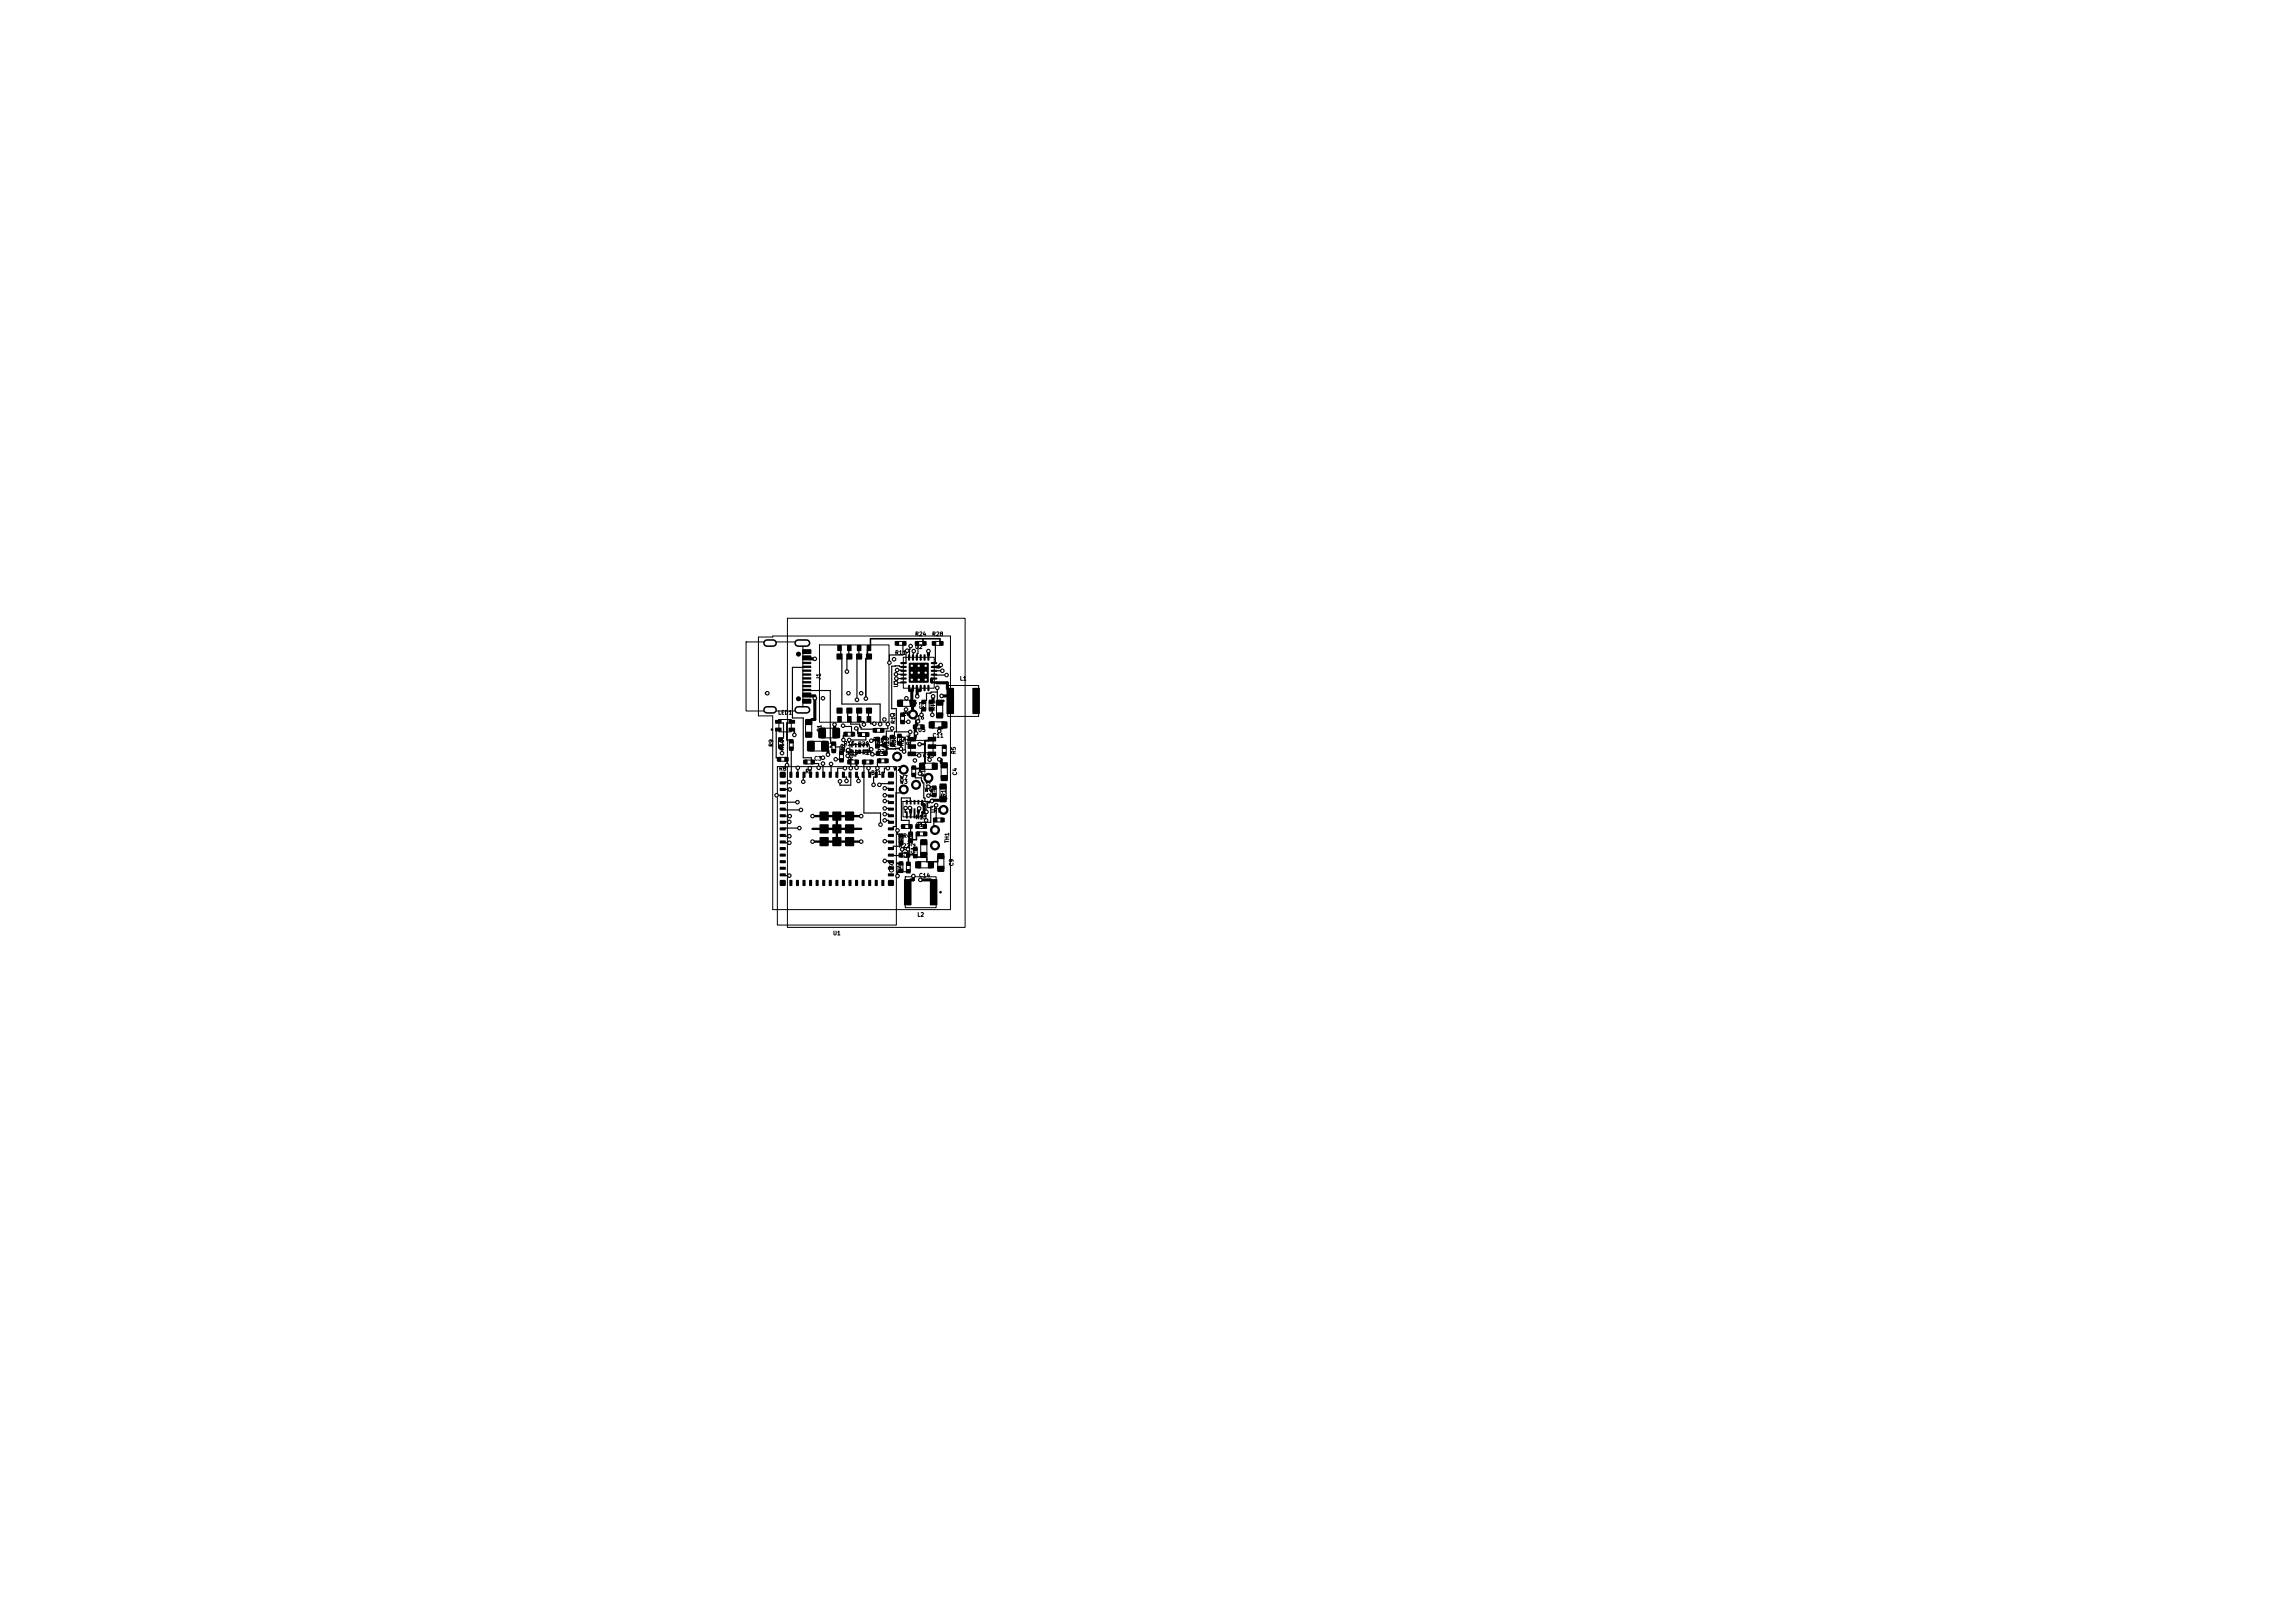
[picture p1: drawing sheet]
<svg xmlns="http://www.w3.org/2000/svg" width="297mm" height="210mm" viewBox="0 0 297 210" stroke-linecap="round" stroke-linejoin="round" font-family="sans-serif">
<defs><g id="words">
<g font-size=".5">
<text x="118.4" y="82.4">R24</text>
<text x="120.6" y="82.4">R28</text>
<text x="106.3" y="88" transform="rotate(-90 106.3 88)">J1</text>
<text x="115.8" y="84.8">R11</text>
<text x="116.3" y="89" transform="rotate(-90 116.3 89)">U4</text>
<text x="118.4" y="84.1">U2</text>
<text x="124.2" y="88.2">L1</text>
<text x="100.6" y="92.6">LED1</text>
<text x="106.4" y="94.8" transform="rotate(-90 106.4 94.8)">C1</text>
<text x="116" y="93.7" transform="rotate(-90 116 93.7)">R16</text>
<text x="116.8" y="92.8">C6</text>
<text x="117.6" y="91.3">W5</text>
<text x="118.1" y="93.2">C16</text>
<text x="118.7" y="94.8">U5</text>
<text x="119.7" y="91.8" transform="rotate(-90 119.7 91.8)">C7</text>
<text x="120.6" y="95.6">C11</text>
<text x="121.1" y="92" transform="rotate(-90 121.1 92)">RT1</text>
<text x="123.4" y="92.3" transform="rotate(-90 123.4 92.3)">C8</text>
<text x="100.2" y="96.7" transform="rotate(-90 100.2 96.7)">R9</text>
<text x="100.8" y="99.8">R8</text>
<text x="101.6" y="97.2" transform="rotate(-90 101.6 97.2)">R10</text>
<text x="104.2" y="100.2">R1</text>
<text x="105.3" y="98.5">C3</text>
<text x="106.8" y="96.8">C2</text>
<text x="109.1" y="96.6">R15 R20</text>
<text x="109.5" y="97.4" transform="rotate(-90 109.5 97.4)">U6</text>
<text x="109.5" y="97.2" transform="rotate(-90 109.5 97.2)">R2</text>
<text x="109.6" y="97.8">R19</text>
<text x="110.5" y="98.4" transform="rotate(-90 110.5 98.4)">R7</text>
<text x="111.5" y="97.8">R25</text>
<text x="112.7" y="100.4">BT1</text>
<text x="112.9" y="96.1">R26</text>
<text x="113.3" y="96.7">R29</text>
<text x="113.5" y="97.6">R21</text>
<text x="115.1" y="96.9" transform="rotate(-90 115.1 96.9)">R18</text>
<text x="115.5" y="99.8">W2</text>
<text x="116.1" y="96.7" transform="rotate(-90 116.1 96.7)">R30</text>
<text x="116.4" y="101.5">W3</text>
<text x="116.4" y="101">W7</text>
<text x="117" y="96.6" transform="rotate(-90 117 96.6)">R27</text>
<text x="118" y="96.5" transform="rotate(-90 118 96.5)">R14</text>
<text x="119.4" y="98.2">C15</text>
<text x="119.8" y="100.6" transform="rotate(-90 119.8 100.6)">R12</text>
<text x="123.8" y="97.6" transform="rotate(-90 123.8 97.6)">R5</text>
<text x="124" y="100.4" transform="rotate(-90 124 100.4)">C4</text>
<text x="118.4" y="106.1">R13</text>
<text x="118.5" y="107.1">C13</text>
<text x="119.6" y="102.6">W4</text>
<text x="120.5" y="102.1" transform="rotate(-90 120.5 102.1)">W1</text>
<text x="120.8" y="105.3">RT2</text>
<text x="121.1" y="103.1" transform="rotate(-90 121.1 103.1)">C5</text>
<text x="121.1" y="105.3" transform="rotate(-90 121.1 105.3)">U3</text>
<text x="121.5" y="103.6">W6</text>
<text x="122.5" y="103.2" transform="rotate(-90 122.5 103.2)">R17</text>
<text x="115.8" y="113" transform="rotate(-90 115.8 113)">C30</text>
<text x="116.3" y="109.8">R22</text>
<text x="116.7" y="113" transform="rotate(-90 116.7 113)">R23</text>
<text x="116.8" y="108.5">R4</text>
<text x="117" y="108.9" transform="rotate(-90 117 108.9)">R3</text>
<text x="117.6" y="111.1" transform="rotate(-90 117.6 111.1)">C10</text>
<text x="118.2" y="109.1" transform="rotate(-90 118.2 109.1)">R6</text>
<text x="118.6" y="110.6" transform="rotate(-90 118.6 110.6)">C12</text>
<text x="118.9" y="113.7">C14</text>
<text x="122.9" y="109.1" transform="rotate(-90 122.9 109.1)">TH1</text>
<text x="123.5" y="112.1" transform="rotate(-90 123.5 112.1)">C9</text>
<text x="118.7" y="118.7">L2</text>
<text x="107.8" y="121.1">U1</text>
</g>
</g></defs>
<g fill="#000">
<path d="M100.3 94.2h.8v.4h-.8zM100.3 93.2h.8v.4h-.8zM100.7 96.4h.6v.5h-.6zM100.7 95.4h.6v.5h-.6zM100.6 98h.5v.5h-.5zM102.1 94.2h.8v.4h-.8zM102.1 93.2h.8v.4h-.8zM101.5 98h.5v.5h-.5zM102.1 96.6h.6v.5h-.6zM102.1 95.7h.6v.5h-.6zM104 98.3h.5v.6h-.5zM103.9 84.1l1-.1 .1 .6h-1.1z"/>
<path d="M103.9 84.9l1-.1 .1 .6h-1.1zM103.9 89.7l1-.1 .1 .6h-1.1zM103.9 90.5l1-.1 .1 .6h-1.1zM103.8 86.1h1.2v.3h-1.1zM103.8 87.1h1.2v.3h-1.1zM103.8 87.6h1.2v.3h-1.1zM103.8 88.6h1.2v.3h-1.1zM103.8 89.1h1.2v.3h-1.1zM103.8 88.1h1.2v.3h-1.1zM103.8 86.6h1.2v.3h-1.1zM103.8 85.6h1.2v.3h-1.1zM104.2 93.1h.9v.7h-.9z"/>
<path d="M104.2 94.7h.9v.7h-.9zM104.5 95.9h.9v1.3h-.9zM104.9 98.3h.5v.6h-.5zM105.9 94.2h.9v1.3h-.9zM106.3 95.9h.9v1.3h-.9zM107.6 96h.6v.5h-.6zM107.6 96.9h.6v.5h-.6zM107.8 94.2h.9v1.3h-.9zM108.4 92.7h.5v.7h-.5zM108.4 83.5h.5v.7h-.5zM108.3 91.6h.7v.7h-.7zM108.3 84.6h.7v.7h-.7z"/>
<path d="M108.6 97.2h.6v.5h-.6zM108.6 98.1h.6v.5h-.6zM109.7 98.3h.5v.6h-.5zM109.2 94.7h.5v.6h-.5zM109.6 92.7h.6v.7h-.6zM109.6 83.5h.6v.7h-.6zM110.2 97h.1v.5h-.1zM110.2 96.2h.1v.5h-.1zM109.6 91.6h.7v.7h-.7zM109.6 84.6h.7v.7h-.7zM110.6 98.3h.5v.6h-.5zM110.1 94.7h.5v.6h-.5z"/>
<path d="M110.7 97h.1v.5h-.1zM110.7 96.2h.1v.5h-.1zM111.1 97h.3v.5h-.3zM111.1 96.2h.3v.5h-.3zM110.9 92.7h.6v.7h-.6zM110.9 83.5h.6v.7h-.6zM110.8 91.6h.7v.7h-.7zM110.8 84.6h.7v.7h-.7zM111.6 98.3h.5v.6h-.5zM111 94.8h.5v.5h-.5zM111.7 97h.1v.5h-.1zM111.7 96.2h.1v.5h-.1z"/>
<path d="M112.2 97h.1v.5h-.1zM112.2 96.2h.1v.5h-.1zM112.5 98.3h.5v.6h-.5zM112 94.8h.5v.5h-.5zM112.2 92.7h.5v.7h-.5zM112.2 83.5h.5v.7h-.5zM112.1 91.6h.7v.7h-.7zM112.1 84.6h.7v.7h-.7zM113.4 97.2h.5v.6h-.5zM113.5 98.2h.5v.5h-.5zM113 94.2h.5v.6h-.5zM113.3 95.4h.5v.5h-.5z"/>
<path d="M113.3 96.3h.5v.5h-.5zM114.3 97.2h.5v.6h-.5zM114.5 98.2h.5v.5h-.5zM113.9 94.2h.5v.6h-.5zM114.2 95.2h.6v.5h-.6zM114.2 96.2h.6v.5h-.6zM115.2 95.1h.5v.5h-.5zM115.2 96.1h.5v.5h-.5zM115.8 83h.5v.5h-.5zM116.5 85.7h.7a.14 .14 0 0 1 .2 .1 .14 .14 0 0 1-.2 .1h-.6zM116.5 86.2h.7a.14 .14 0 0 1 .2 .1 .14 .14 0 0 1-.2 .1h-.6zM116.5 86.7h.7a.14 .14 0 0 1 .2 .1 .14 .14 0 0 1-.2 .1h-.6z"/>
<path d="M116.5 87.2h.7a.14 .14 0 0 1 .2 .1 .14 .14 0 0 1-.2 .1h-.6zM116.5 87.7h.7a.14 .14 0 0 1 .2 .1 .14 .14 0 0 1-.2 .1h-.6zM116.5 88.2h.7a.14 .14 0 0 1 .2 .1 .14 .14 0 0 1-.2 .1h-.6zM116.1 95h.6v.5h-.6zM116.1 95.9h.6v.5h-.6zM116.5 93.2h.6v.5h-.6zM116.5 92.2h.6v.5h-.6zM116.1 90.6h.7v.8h-.7zM116.8 83h.5v.5h-.5zM117.5 95.4h1v.5h-1zM117.5 96.3h1v.5l-1 .1zM117.5 97.3h1v.5h-1z"/>
<path d="M117.6 84.7h.2v.7a.14 .14 0 0 1-.1 .1 .14 .14 0 0 1-.2-.1zM117.6 88.6l.2 .1v.6a.14 .14 0 0 1-.1 .2 .14 .14 0 0 1-.2-.2zM117.6 85.8h2.6v2.5h-2.6zM118.1 84.7h.2v.7a.14 .14 0 0 1-.2 .1 .14 .14 0 0 1-.1-.1zM118.1 88.6l.2 .1v.6a.14 .14 0 0 1-.2 .2 .14 .14 0 0 1-.1-.2zM118.2 93.8h.5v.5h-.5zM118.4 83h.5v.5h-.5zM118 99.1h.5v.5h-.5zM118 100h.5v.5h-.5zM118.6 84.7h.2v.7a.14 .14 0 0 1-.2 .1 .14 .14 0 0 1-.1-.1zM118.6 88.6l.2 .1v.6a.14 .14 0 0 1-.2 .2 .14 .14 0 0 1-.1-.2zM117.8 90.6h.7v.8h-.7z"/>
<path d="M119 98.7h.7v.9h-.7zM119.1 84.7h.2v.7a.14 .14 0 0 1-.2 .1 .14 .14 0 0 1-.1-.1zM119.1 88.6l.2 .1v.6a.14 .14 0 0 1-.2 .2 .14 .14 0 0 1-.1-.2zM119.1 93.8h.5v.5h-.5zM119.4 83h.5v.5h-.5zM119.6 84.7h.2v.7a.14 .14 0 0 1-.2 .1 .14 .14 0 0 1-.1-.1zM119.6 88.6l.2 .1v.6a.14 .14 0 0 1-.2 .2 .14 .14 0 0 1-.1-.2zM119.3 90.6h.5v.5h-.5zM119.3 91.5h.5v.5h-.5zM120.1 84.7h.2v.7a.14 .14 0 0 1-.2 .1 .14 .14 0 0 1-.1-.1zM120.1 88.6l.2 .1v.6a.14 .14 0 0 1-.2 .2 .14 .14 0 0 1-.1-.2zM120.1 97.3h1v.5h-1z"/>
<path d="M120.1 96.3h1v.5l-1 .1zM120.1 95.4h1v.5h-1zM120.2 91.5h.6v.5h-.6zM120.2 90.6h.6v.5h-.6zM120.5 88.2h.7a.14 .14 0 0 1 .1 .1 .14 .14 0 0 1-.1 .1h-.7zM120.5 87.7h.7a.14 .14 0 0 1 .1 .1 .14 .14 0 0 1-.1 .1h-.7zM120.5 87.2h.7a.14 .14 0 0 1 .1 .1 .14 .14 0 0 1-.1 .1h-.7zM120.5 86.7h.7a.14 .14 0 0 1 .1 .1 .14 .14 0 0 1-.1 .1h-.7zM120.5 86.2h.7a.14 .14 0 0 1 .1 .1 .14 .14 0 0 1-.1 .1h-.7zM120.5 85.7h.7a.14 .14 0 0 1 .1 .1 .14 .14 0 0 1-.1 .1h-.7zM120.6 98.7h.7v.9h-.7zM120.6 83h.5v.5h-.5z"/>
<path d="M120.2 93.4h.7v.8h-.7zM121.6 83h.5v.5h-.5zM121.2 90.6h.8v.7h-.8zM121.2 92.2h.8v.7h-.8zM121.9 96.4h.6v.5h-.6zM121.9 97.3h.6v.5h-.6zM122.5 89l1 .1-.1 3.3-.9-.1zM121.8 98.7h.8v.7h-.8zM121.9 93.4h.7v.8h-.7zM125.9 89l.9 .1v3.3l-1-.1zM100.9 101.1h.7l.1 .3-.7 .1zM100.9 102h.7l.1 .3h-.7z"/>
<path d="M100.9 102.8h.7l.1 .3-.7 .1zM100.9 103.7h.7l.1 .3h-.7zM100.9 104.5h.7l.1 .3-.7 .1zM100.9 105.4h.7l.1 .3h-.7zM100.9 106.2h.7l.1 .3-.7 .1zM100.9 107.1h.7l.1 .3h-.7zM100.9 107.9h.7l.1 .3-.7 .1zM100.9 108.8h.7l.1 .3h-.7zM100.9 109.6h.7l.1 .3-.7 .1zM100.9 110.5h.7l.1 .3h-.7zM100.9 111.3h.7l.1 .3-.7 .1zM100.9 112.2h.7l.1 .3h-.7z"/>
<path d="M100.9 113h.7l.1 .3-.7 .1zM100.9 99.9h.8v.7h-.8zM100.9 113.9h.8v.7h-.8zM102.2 99.9h.3v.7h-.3zM102.2 113.9h.3v.7h-.3zM103 99.9h.4l-.1 .7h-.3zM103 113.9h.4l-.1 .7h-.3zM103.9 99.9h.3v.7h-.3zM103.9 113.9h.3v.7h-.3zM104.7 99.9h.4l-.1 .7h-.3zM104.7 113.9h.4l-.1 .7h-.3zM105.6 99.9h.3v.7h-.3z"/>
<path d="M105.6 113.9h.3v.7h-.3zM106.4 99.9h.4l-.1 .7h-.3zM106.4 113.9h.4l-.1 .7h-.3zM106.1 108.3h1.1v1.2h-1.1zM106.1 106.7h1.1v1.1h-1.1zM106.1 105h1.1v1.2h-1.1zM107.3 99.9h.3v.7h-.3zM107.3 113.9h.3v.7h-.3zM108.1 99.9h.4l-.1 .7h-.3zM108.1 113.9h.4l-.1 .7h-.3zM107.7 108.3h1.2v1.2h-1.2zM107.7 106.7h1.2v1.1h-1.2z"/>
<path d="M107.7 105h1.2v1.2h-1.2zM109 99.9h.3v.7h-.3zM109 113.9h.3v.7h-.3zM109.8 99.9h.4l-.1 .7h-.3zM109.8 113.9h.4l-.1 .7h-.3zM109.4 108.3h1.1v1.2h-1.1zM109.4 106.7h1.1v1.1h-1.1zM109.4 105h1.1v1.2h-1.1zM110.7 99.9h.3v.7h-.3zM110.7 113.9h.3v.7h-.3zM111.5 99.9h.4l-.1 .7h-.3zM111.5 113.9h.4l-.1 .7h-.3z"/>
<path d="M112.4 99.9h.3v.7h-.3zM112.4 113.9h.3v.7h-.3zM113.2 99.9h.4l-.1 .7h-.3zM113.2 113.9h.4l-.1 .7h-.3zM114.1 99.9h.3v.7h-.3zM114.1 113.9h.3v.7h-.3zM114.9 113h.7l.1 .3-.7 .1zM114.9 112.2h.7l.1 .3h-.7zM114.9 111.3h.7l.1 .3-.7 .1zM114.9 110.5h.7l.1 .3h-.7zM114.9 109.6h.7l.1 .3-.7 .1zM114.9 108.8h.7l.1 .3h-.7z"/>
<path d="M114.9 107.9h.7l.1 .3-.7 .1zM114.9 107.1h.7l.1 .3h-.7zM114.9 106.2h.7l.1 .3-.7 .1zM114.9 105.4h.7l.1 .3h-.7zM114.9 104.5h.7l.1 .3-.7 .1zM114.9 103.7h.7l.1 .3h-.7zM114.9 102.8h.7l.1 .3-.7 .1zM114.9 102h.7l.1 .3h-.7zM114.9 101.1h.7l.1 .3-.7 .1zM114.9 113.9h.8v.7h-.8zM114.9 99.9h.8v.7h-.8zM116.3 110.4h.5v.5h-.5z"/>
<path d="M116.3 112.4h.6v.5h-.6zM116.3 111.5h.6v.5h-.6zM116.3 107.9h.6v.5h-.6zM116.3 108.8h.6v.5h-.6zM116.6 106.7h.5v.5h-.5zM117.3 110.4h.5v.5h-.5zM117.3 112.5h.5v.5h-.5zM117.3 111.5h.5v.5h-.5zM117.2 103.5h.3l-.1 .6h-.2zM117.2 105h.3l-.1 .9h-.2zM117.6 108.6h.5v.5h-.5zM117.6 107.6h.5v.5h-.5z"/>
<path d="M117.7 103.5h.3l-.1 .6h-.2zM117.7 105h.3l-.1 .9h-.2zM117 113.8h1l-.1 3.3h-.9zM117.6 106.7h.5v.5h-.5zM118.2 110.5h.5v.5h-.5zM118.2 109.6h.5v.5h-.5zM118.2 103.5h.3l-.1 .6h-.2zM118.2 104.6l.3 .1-.1 1.2h-.2zM118.5 106.7h.5v.5h-.5zM118.5 107.6h.5v.6h-.5zM118.7 103.5h.3l-.1 .6h-.2zM118.7 105h.3l-.1 .9h-.2z"/>
<path d="M118.5 111.5h.7v.8h-.7zM119.1 110.3h.9v.7h-.9zM119.1 108.6h.9v.7h-.9zM119.4 106.7h.5v.5h-.5zM119.2 103.5h.3l-.1 .6h-.2zM119.2 105h.3l-.1 .9h-.2zM119.5 107.6h.5v.6h-.5zM120.8 105.8h.5v.6h-.5zM120.1 111.5h.7v.8h-.7zM120.6 101.7h.6v.5h-.6zM120.6 102.6h.6v.5h-.6zM120.4 113.8h.9v3.3h-1z"/>
<path d="M121.7 105.8h.5v.6h-.5zM121.6 103.1h.9v.7h-.9zM121.6 101.4h.9v.7h-.9zM121.3 110.4h.9v.7h-.9zM121.3 112.1h.9v.7h-.9zM121.8 100.3h.8v.7h-.8z"/>
<circle cx="99.3" cy="89.7" r=".3"/>
<circle cx="99.9" cy="94.4" r=".17"/>
<circle cx="101.2" cy="97.5" r=".3"/>
<circle cx="101.8" cy="99" r=".3"/>
<circle cx="102.8" cy="95.1" r=".3"/>
<circle cx="103.2" cy="99.4" r=".3"/>
<circle cx="104.8" cy="99.4" r=".3"/>
<circle cx="105.4" cy="90.4" r=".3"/>
<circle cx="105.4" cy="85.3" r=".3"/>
<circle cx="106" cy="99.4" r=".3"/>
<circle cx="106.5" cy="98.1" r=".3"/>
<circle cx="106.5" cy="98.8" r=".3"/>
<circle cx="106.5" cy="90.4" r=".3"/>
<circle cx="107.1" cy="97.7" r=".3"/>
<circle cx="107.5" cy="98.8" r=".3"/>
<circle cx="108" cy="93.8" r=".3"/>
<circle cx="108.1" cy="98.3" r=".3"/>
<circle cx="109.1" cy="93.9" r=".3"/>
<circle cx="109.1" cy="95.8" r=".3"/>
<circle cx="109.4" cy="99.4" r=".3"/>
<circle cx="109.6" cy="97.3" r=".17"/>
<circle cx="109.6" cy="86.9" r=".3"/>
<circle cx="109.7" cy="97.8" r=".3"/>
<circle cx="109.8" cy="97.1" r=".3"/>
<circle cx="109.8" cy="89.7" r=".3"/>
<circle cx="109.9" cy="95.8" r=".3"/>
<circle cx="110.1" cy="99.4" r=".3"/>
<circle cx="110.8" cy="94.3" r=".3"/>
<circle cx="110.8" cy="99.4" r=".3"/>
<circle cx="110.9" cy="90.5" r=".3"/>
<circle cx="111.4" cy="89.7" r=".3"/>
<circle cx="111.8" cy="93.8" r=".3"/>
<circle cx="112.1" cy="90.4" r=".3"/>
<circle cx="112.4" cy="99.4" r=".3"/>
<circle cx="112.8" cy="97" r=".3"/>
<circle cx="112.8" cy="95.8" r=".3"/>
<circle cx="112.9" cy="97.6" r=".3"/>
<circle cx="113.1" cy="93.7" r=".3"/>
<circle cx="113.5" cy="99.4" r=".3"/>
<circle cx="113.9" cy="93.7" r=".3"/>
<circle cx="114.4" cy="93.1" r=".3"/>
<circle cx="114.9" cy="93.7" r=".3"/>
<circle cx="114.9" cy="99.4" r=".3"/>
<circle cx="115.1" cy="85.8" r=".3"/>
<circle cx="115.4" cy="94.3" r=".3"/>
<circle cx="115.4" cy="92.5" r=".3"/>
<circle cx="115.7" cy="85.3" r=".3"/>
<circle cx="115.9" cy="88.4" r=".3"/>
<circle cx="115.9" cy="87.3" r=".3"/>
<circle cx="116" cy="87.8" r=".3"/>
<circle cx="116.1" cy="97.9" r=".65"/>
<circle cx="116.1" cy="86.7" r=".3"/>
<circle cx="116.6" cy="96.9" r=".3"/>
<circle cx="116.9" cy="99.6" r=".65"/>
<circle cx="117" cy="97.3" r=".3"/>
<circle cx="117" cy="95.7" r=".17"/>
<circle cx="117.2" cy="91.8" r=".3"/>
<circle cx="117.3" cy="90.4" r=".3"/>
<circle cx="117.4" cy="84.2" r=".3"/>
<circle cx="117.5" cy="93.4" r=".3"/>
<circle cx="117.8" cy="94.7" r=".3"/>
<circle cx="117.8" cy="83.6" r=".3"/>
<circle cx="118" cy="86.1" r=".3"/>
<circle cx="118" cy="88" r=".3"/>
<circle cx="118" cy="87.1" r=".3"/>
<circle cx="118.1" cy="92.4" r=".65"/>
<circle cx="118.2" cy="84.3" r=".3"/>
<circle cx="118.4" cy="98.4" r=".3"/>
<circle cx="118.5" cy="94.9" r=".3"/>
<circle cx="118.7" cy="90.1" r=".3"/>
<circle cx="118.8" cy="93.4" r=".3"/>
<circle cx="118.9" cy="86.1" r=".3"/>
<circle cx="118.9" cy="88" r=".3"/>
<circle cx="118.9" cy="87.1" r=".3"/>
<circle cx="119" cy="97.8" r=".3"/>
<circle cx="119" cy="96.3" r=".3"/>
<circle cx="119.2" cy="92.5" r=".3"/>
<circle cx="119.8" cy="86.1" r=".3"/>
<circle cx="119.8" cy="88" r=".3"/>
<circle cx="119.8" cy="87.1" r=".3"/>
<circle cx="120.1" cy="84.3" r=".3"/>
<circle cx="120.1" cy="84.2" r=".17"/>
<circle cx="120.3" cy="98.3" r=".3"/>
<circle cx="120.6" cy="92.5" r=".3"/>
<circle cx="120.8" cy="90.1" r=".3"/>
<circle cx="121.3" cy="89" r=".3"/>
<circle cx="121.5" cy="94.6" r=".3"/>
<circle cx="121.5" cy="98.3" r=".3"/>
<circle cx="121.8" cy="86.1" r=".3"/>
<circle cx="121.8" cy="90" r=".3"/>
<circle cx="121.9" cy="86.8" r=".3"/>
<circle cx="122.1" cy="90.7" r=".17"/>
<circle cx="122.5" cy="87.4" r=".3"/>
<circle cx="100.5" cy="102.9" r=".3"/>
<circle cx="102.1" cy="109.1" r=".3"/>
<circle cx="102.1" cy="108.2" r=".3"/>
<circle cx="102.1" cy="113.3" r=".3"/>
<circle cx="102.1" cy="106.4" r=".3"/>
<circle cx="102.1" cy="101.2" r=".3"/>
<circle cx="102.2" cy="102.1" r=".3"/>
<circle cx="102.2" cy="105.6" r=".3"/>
<circle cx="103.2" cy="103.8" r=".3"/>
<circle cx="103.4" cy="107.1" r=".3"/>
<circle cx="103.7" cy="104.8" r=".3"/>
<circle cx="104" cy="101.1" r=".3"/>
<circle cx="105.1" cy="105.6" r=".3"/>
<circle cx="105.1" cy="108.9" r=".3"/>
<circle cx="108.7" cy="101.1" r=".3"/>
<circle cx="109.5" cy="101.1" r=".3"/>
<circle cx="111.1" cy="101.1" r=".3"/>
<circle cx="111.4" cy="105.6" r=".3"/>
<circle cx="111.4" cy="108.9" r=".3"/>
<circle cx="113.1" cy="101.5" r=".3"/>
<circle cx="113.8" cy="101.5" r=".3"/>
<circle cx="113.9" cy="106.7" r=".3"/>
<circle cx="114.5" cy="111.4" r=".3"/>
<circle cx="114.5" cy="106.1" r=".3"/>
<circle cx="114.5" cy="108.8" r=".3"/>
<circle cx="114.5" cy="105.4" r=".3"/>
<circle cx="114.5" cy="102.9" r=".3"/>
<circle cx="114.5" cy="103.7" r=".3"/>
<circle cx="114.5" cy="104.6" r=".3"/>
<circle cx="114.5" cy="102" r=".3"/>
<circle cx="116.1" cy="113.4" r=".3"/>
<circle cx="116.1" cy="107.5" r=".3"/>
<circle cx="116.8" cy="109.9" r=".3"/>
<circle cx="116.9" cy="102.1" r=".65"/>
<circle cx="117.2" cy="104.5" r=".3"/>
<circle cx="117.5" cy="109.9" r=".3"/>
<circle cx="117.8" cy="104.5" r=".3"/>
<circle cx="118.2" cy="113.4" r=".3"/>
<circle cx="118.5" cy="101.5" r=".65"/>
<circle cx="118.9" cy="104.6" r=".3"/>
<circle cx="119.1" cy="100.1" r=".3"/>
<circle cx="119.1" cy="113.8" r=".3"/>
<circle cx="119.8" cy="106.1" r=".3"/>
<circle cx="119.9" cy="105.1" r=".3"/>
<circle cx="120.1" cy="100.6" r=".65"/>
<circle cx="120.1" cy="103" r=".3"/>
<circle cx="120.1" cy="101.8" r=".3"/>
<circle cx="120.3" cy="103.8" r=".17"/>
<circle cx="120.6" cy="103.7" r=".3"/>
<circle cx="121" cy="107.4" r=".65"/>
<circle cx="121" cy="109.4" r=".65"/>
<circle cx="121.1" cy="104.2" r=".3"/>
<circle cx="121.7" cy="115.4" r=".17"/>
<circle cx="122.1" cy="104.8" r=".65"/>
</g>
<path d="M99.3 83.2h.8M99.3 91.9h.8M103.3 83.2h1.1M103.3 91.9h1.1" fill="none" stroke="#000" stroke-width="1"/>
<g fill="none" stroke="#000" stroke-width=".15">
<path d="M100.4 94.6v3.5h.2M101 93.6h.4v1.9h-.2M101.2 96.8v.7M101.8 98.5v.5M102.1 93.6h-.3v2.2h.4M102.4 97.1v2.9M103.2 99.4v.6M103.9 86.4h-1.4v6.5h1.4v5.2h1.1v.3M104.8 99.4v.6M104.9 89.4h2.5v6.3l.1 .4h.2M105.4 98.8h.5v.6M106.5 98.8v1.2"/>
<path d="M107.5 98.9v1.1M108.1 96.4v.3h.6v.6M108.1 98.3h.6M108.8 84.2v.5M108.9 85.3v5.8h5v2.6M109.1 93.9v.1h1.1v.8M109.3 99.4h-.9v.6M109.6 85.3v1.6M109.7 92.3v.5M109.7 97.1h.5M109.8 84.2v.5M110.1 93.4v.3h1.1v.3l.1 .2h.1v.2h1.7"/>
<path d="M110.1 98.8v.6M110.8 97.5v.3h-1.1M110.9 85.3v5.3M111 92.3v.5M111.2 84.2v.5M111.4 93.4h.4v.4M111.8 98.8v1.2M112 95.3v.5h-2.1M112.4 99.4v.6M112.4 92.3v.5M112.7 93.4v.3h.4M112.9 97.6h.6"/>
<path d="M113.3 95.8l-.5 .1M113.6 98.7l-.1 .7M114.9 99.4h-.5v.6h-.1M114.9 93.7v.6h-.6M115.5 94.3v.3h-.8v.7M115.9 87.3h.7M115.9 88.4h.7M116 87.8h.6M116.1 86.7l.5 .1M116.6 86.3h-.2v-.1h-1v5.5h.6v3M116.6 95.4h.5v1.9h-.1M116.8 83.5v1.3h-1.7v1"/>
<path d="M117 93.4h.5M117.4 84.2v.3h-.2v1.3M117.8 94.7h-2v.5h-.2M117.8 83.6l-.1 1.2M118.2 84.3v.5M118.5 97.8h.4M118.8 83.5v1.1h-.1v.2M119.3 92v.5M120.3 97.8v.5M120.6 92v.5M121 83.5v2.3M121 96.5h1"/>
<path d="M121.2 86.8h.8M121.2 87.4h1.3M121.3 89.6h-.8l-.1 .1h-.5v1h-.2M121.3 89v1.6M100.5 102.9h.5M101.6 113.3h.5M101.6 101.2h.5M101.6 102.2h.6M101.6 103.8h1.6M101.6 104.8h2M101.6 105.6h.6M101.6 106.4h.5"/>
<path d="M101.6 107.2h1.9M101.6 108.2h.5M101.6 109.1h.5M103.9 100.6v.6M109.3 100.6h.2v.5M110.1 100.6v1h-1.4v-.5M110.9 100.6h.2v.5M111.8 100.6v4.6h2.1v1.5M113.3 100.6h-.2v1M114.5 106.2h.5v.1M114.5 102l.5 .1M114.5 103.7h.5v.1"/>
<path d="M114.5 105.4h.5v.1M114.5 108.9h.5M114.5 102.9h.5M114.5 104.6h.5M115 101.4h-1.2v.2M115.6 110.7h.8M116.2 107.5v.5h.2M116.4 112.9h-.2v.5M116.4 109.3v.2h-.8v.2M116.5 102.6h-.6v4.4h-.3v.2M116.7 109.9v.6M116.8 112.8h.6"/>
<path d="M117.8 103.6v-.3h-1.2v2.9h1.1v.6M117.8 107.2v.5M118.5 100.5v.2h.8v.3l.1 .2v.1h.1v2h.2v.4h.4v.8h.4v1.9h-1.6v.4M119.8 106.2v.2M120.1 101.8h.6M120.8 106.3v.7M121.2 104.2v1.7"/>
</g>
<g fill="none" stroke="#000" stroke-width=".2">
<path d="M102.8 94.6v.5M109.3 95.2h-.2v.6M110.8 94.3h.2v.6h.1M110.8 98.8v.6M112.1 85.3h-.1v5.1M112.2 84.2v.5M113.7 96.4h.6M114.7 96.6v.3h1.9M114.7 96.9v.4M116.6 96.4v.5M117.2 91.8v.5h-.2M119.4 82.7v.4"/>
<path d="M121.6 83.1v-.4h-8.9v.9M114.5 111.4h.5M117.2 104.6l-.1 .5h.2M117.5 109.9h.2M117.5 110.9v.7M117.7 109v1.5M117.7 110.6h.5M118.6 108.1v.6h-.5M118.6 110.9h.5M119.9 111v.5h.2M120.1 103h.6M121.3 111.1v.4h-.5"/>
</g>
<path d="M112.8 97l-.2 .1h-.9M118.5 99.5h.5M119 96.3h.7M119 99.6v.5M120.1 95.9h-.4v2.9" fill="none" stroke="#000" stroke-width=".25"/>
<path d="M105.1 108.9h6.3M105.1 107.3h6.3M105.1 105.6h6.3M108.3 105.6v3.3" fill="none" stroke="#000" stroke-width=".3"/>
<g fill="none" stroke="#000" stroke-width=".4">
<path d="M99.1 89.7h.2M104.9 90.1h.5v3h-.3M104.9 85.3h.5M107.1 97.2v.5M108 93.8v.5M117.7 89.4h.4M118 89.4v1.2M118.1 91.4v.6M118.5 94.9h.1M118.5 94.3v1.2M118.8 93.4h-.2v.5M119.1 89.4h-.4v.7"/>
<path d="M120.1 84.3v.5M120.5 87.9v.4M120.8 90.1l-.1 .6M121.2 88.4h1.4v.7M121.6 98.3h.2v.4M121.7 86.1h-.1v.1l-.1 .1h-.3M121.8 90.1h.8M121.9 94.2h-.3v.4M117.8 104.6v.5M118.2 113.4v.5h-.4M118.9 104.6v.5M119.1 113.9h1.4"/>
<path d="M119.3 104l.1 .2h.2v1h-.2M119.6 105.1h.3M121.6 103.6h-1v.1"/>
</g>
<g fill="none" stroke="#000" stroke-width=".13">
<path d="M96.5 83.1h7.4v8.9h-7.4zM98.2 82.4h1.8v-.1h23v35.4h-23v-25.1h-1.8zM100.6 99.2h15.4v20.5h-15.4zM100.8 95.7h.4v1h-.4zM100.8 98h1v.5h-1zM100.8 93.1h1.6v1.6h-1.6zM101.9 80h23v40h-23zM102.1 95.9h.6v1h-.6zM104.2 98.4h1v.4h-1zM104.2 93.4h.9v1.7h-.9zM104.8 95.9h2v1.3h-2zM106.1 83.4h9v10h-9z"/>
<path d="M106.3 94.2h2v1.3h-2zM107.7 96.2h.4v1h-.4zM108.7 97.4h.4v1h-.4zM109.4 94.7h1v.6h-1zM109.9 98.4h1v.4h-1zM110 96.4h2.5v1h-2.5zM111.2 94.8h1v.5h-1zM111.8 98.4h1v.4h-1zM113.2 94.3h1v.4h-1zM113.3 95.6h.5v1h-.5zM113.6 97.3h1v.5h-1zM113.8 98.2h1v.5h-1z"/>
<path d="M114.2 95.4h.6v1h-.6zM115.2 95.4h.5v1h-.5zM116.1 83h1v.5h-1zM116.1 95.2h.6v1h-.6zM116.5 90.6h1.6v.8h-1.6zM116.5 92.4h.6v1h-.6zM116.9 85.1h4v4h-4zM117.8 95.8h3v1.6h-3zM118 99.3h.5v1h-.5zM118.4 93.8h1v.5h-1zM118.7 83h1v.5h-1zM119.3 90.8h.5v1h-.5z"/>
<path d="M119.4 98.8h1.5v.7h-1.5zM120.2 90.8h.6v1h-.6zM120.6 93.4h1.6v.8h-1.6zM120.8 83h1v.5h-1zM121.2 91h.8v1.5h-.8zM121.8 99.1h.8v1.6h-.8zM121.9 96.6h.6v1h-.6zM122.6 88.7h4v4h-4zM116.4 111.7h.4v1h-.4zM116.4 108.1h.4v1h-.4zM116.5 110.4h1v.5h-1zM116.8 103.7h3v2h-3z"/>
<path d="M116.8 106.7h1v.5h-1zM117.1 113.5h4.1v4h-4.1zM117.3 111.8h.5v1h-.5zM117.6 107.8h.5v1h-.5zM118.2 109.8h.5v1h-.5zM118.7 106.7h1v.5h-1zM118.8 107.7h1v.4h-1zM118.8 111.5h1.7v.8h-1.7zM119.1 109h.8v1.6h-.8zM120.6 101.9h.6v1h-.6zM121 105.8h1v.6h-1zM121.4 110.8h.8v1.6h-.8z"/>
<path d="M121.6 101.8h.9v1.6h-.9z"/>
</g>
<g fill="#fff">
<circle cx="102.2" cy="113.3" r=".15"/>
<circle cx="116.2" cy="113.3" r=".15"/>
<circle cx="112" cy="90.4" r=".15"/>
<circle cx="114.5" cy="111.4" r=".15"/>
<circle cx="118.4" cy="98.4" r=".15"/>
<circle cx="116.6" cy="96.9" r=".15"/>
<circle cx="117.3" cy="91.8" r=".15"/>
<circle cx="109.1" cy="95.7" r=".15"/>
<circle cx="110.8" cy="94.2" r=".15"/>
<circle cx="117.5" cy="109.9" r=".15"/>
<circle cx="102.8" cy="95.1" r=".15"/>
<circle cx="110.9" cy="99.3" r=".15"/>
<circle cx="117.2" cy="104.6" r=".15"/>
<circle cx="114.4" cy="93.1" r=".15"/>
<circle cx="120.2" cy="102.9" r=".15"/>
<circle cx="112.7" cy="96.9" r=".15"/>
<circle cx="119" cy="96.3" r=".15"/>
<circle cx="119" cy="100.1" r=".15"/>
<circle cx="111.5" cy="105.6" r=".15"/>
<circle cx="105.2" cy="105.6" r=".15"/>
<circle cx="105.1" cy="108.9" r=".15"/>
<circle cx="111.4" cy="108.9" r=".15"/>
<circle cx="105.4" cy="90.3" r=".15"/>
<circle cx="115.7" cy="85.3" r=".15"/>
<circle cx="105.4" cy="85.2" r=".15"/>
<circle cx="120.1" cy="84.2" r=".15"/>
<circle cx="116.1" cy="107.4" r=".15"/>
<circle cx="105.9" cy="99.4" r=".15"/>
<circle cx="113.9" cy="93.7" r=".15"/>
<circle cx="113.8" cy="101.6" r=".15"/>
<circle cx="112.7" cy="95.9" r=".15"/>
<circle cx="120.1" cy="101.8" r=".15"/>
<circle cx="111.1" cy="101" r=".15"/>
<circle cx="120.3" cy="98.3" r=".15"/>
<circle cx="115.1" cy="85.7" r=".15"/>
<circle cx="116" cy="87.2" r=".15"/>
<circle cx="119.8" cy="106.1" r=".15"/>
<circle cx="114.5" cy="106.1" r=".15"/>
<circle cx="106.5" cy="98" r=".15"/>
<circle cx="110.1" cy="99.4" r=".15"/>
<circle cx="106.5" cy="90.3" r=".15"/>
<circle cx="109.6" cy="86.9" r=".15"/>
<circle cx="113" cy="101.6" r=".15"/>
<circle cx="118.6" cy="94.9" r=".15"/>
<circle cx="108" cy="93.8" r=".15"/>
<circle cx="107.2" cy="97.6" r=".15"/>
<circle cx="121.7" cy="86.1" r=".15"/>
<circle cx="118.8" cy="93.3" r=".15"/>
<circle cx="99.3" cy="89.7" r=".15"/>
<circle cx="118.7" cy="90.1" r=".15"/>
<circle cx="119.9" cy="105" r=".15"/>
<circle cx="121.6" cy="98.2" r=".15"/>
<circle cx="109.8" cy="89.7" r=".15"/>
<circle cx="120.6" cy="103.6" r=".15"/>
<circle cx="121.6" cy="94.6" r=".15"/>
<circle cx="111.4" cy="89.7" r=".15"/>
<circle cx="108.2" cy="98.2" r=".15"/>
<circle cx="114.5" cy="108.9" r=".15"/>
<circle cx="121.3" cy="89" r=".15"/>
<circle cx="122" cy="86.8" r=".15"/>
<circle cx="116" cy="87.8" r=".15"/>
<circle cx="121.1" cy="104.2" r=".15"/>
<circle cx="119.3" cy="92.5" r=".15"/>
<circle cx="111.8" cy="93.7" r=".15"/>
<circle cx="115.5" cy="94.2" r=".15"/>
<circle cx="114.5" cy="102.9" r=".15"/>
<circle cx="114.9" cy="93.7" r=".15"/>
<circle cx="114.9" cy="99.4" r=".15"/>
<circle cx="106.5" cy="98.8" r=".15"/>
<circle cx="101.9" cy="99" r=".15"/>
<circle cx="121.8" cy="90" r=".15"/>
<circle cx="120.7" cy="90.1" r=".15"/>
<circle cx="119" cy="97.7" r=".15"/>
<circle cx="113.9" cy="106.7" r=".15"/>
<circle cx="104.8" cy="99.4" r=".15"/>
<circle cx="101.2" cy="97.4" r=".15"/>
<circle cx="117.3" cy="90.4" r=".15"/>
<circle cx="114.5" cy="104.6" r=".15"/>
<circle cx="117.6" cy="93.4" r=".15"/>
<circle cx="117.4" cy="84.2" r=".15"/>
<circle cx="118.2" cy="113.3" r=".15"/>
<circle cx="117.7" cy="104.6" r=".15"/>
<circle cx="119.1" cy="113.9" r=".15"/>
<circle cx="119" cy="104.6" r=".15"/>
<circle cx="109.7" cy="97" r=".15"/>
<circle cx="107.6" cy="98.9" r=".15"/>
<circle cx="113.2" cy="93.6" r=".15"/>
<circle cx="112.9" cy="97.6" r=".15"/>
<circle cx="114.5" cy="102" r=".15"/>
<circle cx="109.3" cy="99.4" r=".15"/>
<circle cx="109.7" cy="97.8" r=".15"/>
<circle cx="114.5" cy="103.6" r=".15"/>
<circle cx="115.4" cy="92.6" r=".15"/>
<circle cx="117.9" cy="83.6" r=".15"/>
<circle cx="117" cy="97.2" r=".15"/>
<circle cx="110.9" cy="90.6" r=".15"/>
<circle cx="112.4" cy="99.4" r=".15"/>
<circle cx="109.9" cy="95.7" r=".15"/>
<circle cx="108.7" cy="101.1" r=".15"/>
<circle cx="118.3" cy="84.2" r=".15"/>
<circle cx="109.1" cy="93.9" r=".15"/>
<circle cx="116.7" cy="109.9" r=".15"/>
<circle cx="114.5" cy="105.3" r=".15"/>
<circle cx="117.8" cy="94.7" r=".15"/>
<circle cx="116.1" cy="86.7" r=".15"/>
<circle cx="113.6" cy="99.4" r=".15"/>
<circle cx="109.6" cy="101" r=".15"/>
<circle cx="103.9" cy="101.2" r=".15"/>
<circle cx="103.3" cy="99.3" r=".15"/>
<circle cx="102.1" cy="101.2" r=".15"/>
<circle cx="102.2" cy="102.2" r=".15"/>
<circle cx="100.5" cy="102.9" r=".15"/>
<circle cx="103.2" cy="103.8" r=".15"/>
<circle cx="103.6" cy="104.8" r=".15"/>
<circle cx="102.2" cy="105.6" r=".15"/>
<circle cx="102.2" cy="106.3" r=".15"/>
<circle cx="103.4" cy="107.1" r=".15"/>
<circle cx="102.1" cy="108.2" r=".15"/>
<circle cx="102.2" cy="109" r=".15"/>
<circle cx="116" cy="88.3" r=".15"/>
<circle cx="122.5" cy="87.3" r=".15"/>
<circle cx="120.6" cy="92.5" r=".15"/>
</g>
<g fill="#000">
<circle cx="103.3" cy="90.4" r=".33"/>
<circle cx="103.3" cy="84.6" r=".33"/>
</g>
<path d="M99.3 83.2h.8M99.3 91.9h.8M103.3 83.2h1.1M103.3 91.9h1.1" fill="none" stroke="#fff" stroke-width=".6"/>
<g fill="#fff">
<circle cx="118.2" cy="92.4" r=".35"/>
<circle cx="121" cy="107.4" r=".35"/>
<circle cx="121" cy="109.4" r=".35"/>
<circle cx="116.9" cy="99.6" r=".35"/>
<circle cx="122.1" cy="104.8" r=".35"/>
<circle cx="116.1" cy="97.9" r=".35"/>
<circle cx="120.2" cy="100.7" r=".35"/>
<circle cx="116.9" cy="102.1" r=".35"/>
<circle cx="118" cy="86.2" r=".15"/>
<circle cx="118" cy="87.1" r=".15"/>
<circle cx="118" cy="87.9" r=".15"/>
<circle cx="118.9" cy="86.2" r=".15"/>
<circle cx="118.9" cy="87" r=".15"/>
<circle cx="118.9" cy="87.9" r=".15"/>
<circle cx="119.8" cy="86.2" r=".15"/>
<circle cx="119.8" cy="87" r=".15"/>
<circle cx="119.8" cy="87.9" r=".15"/>
<circle cx="118.5" cy="101.5" r=".35"/>
</g>
<use href="#words"/>
</svg>
